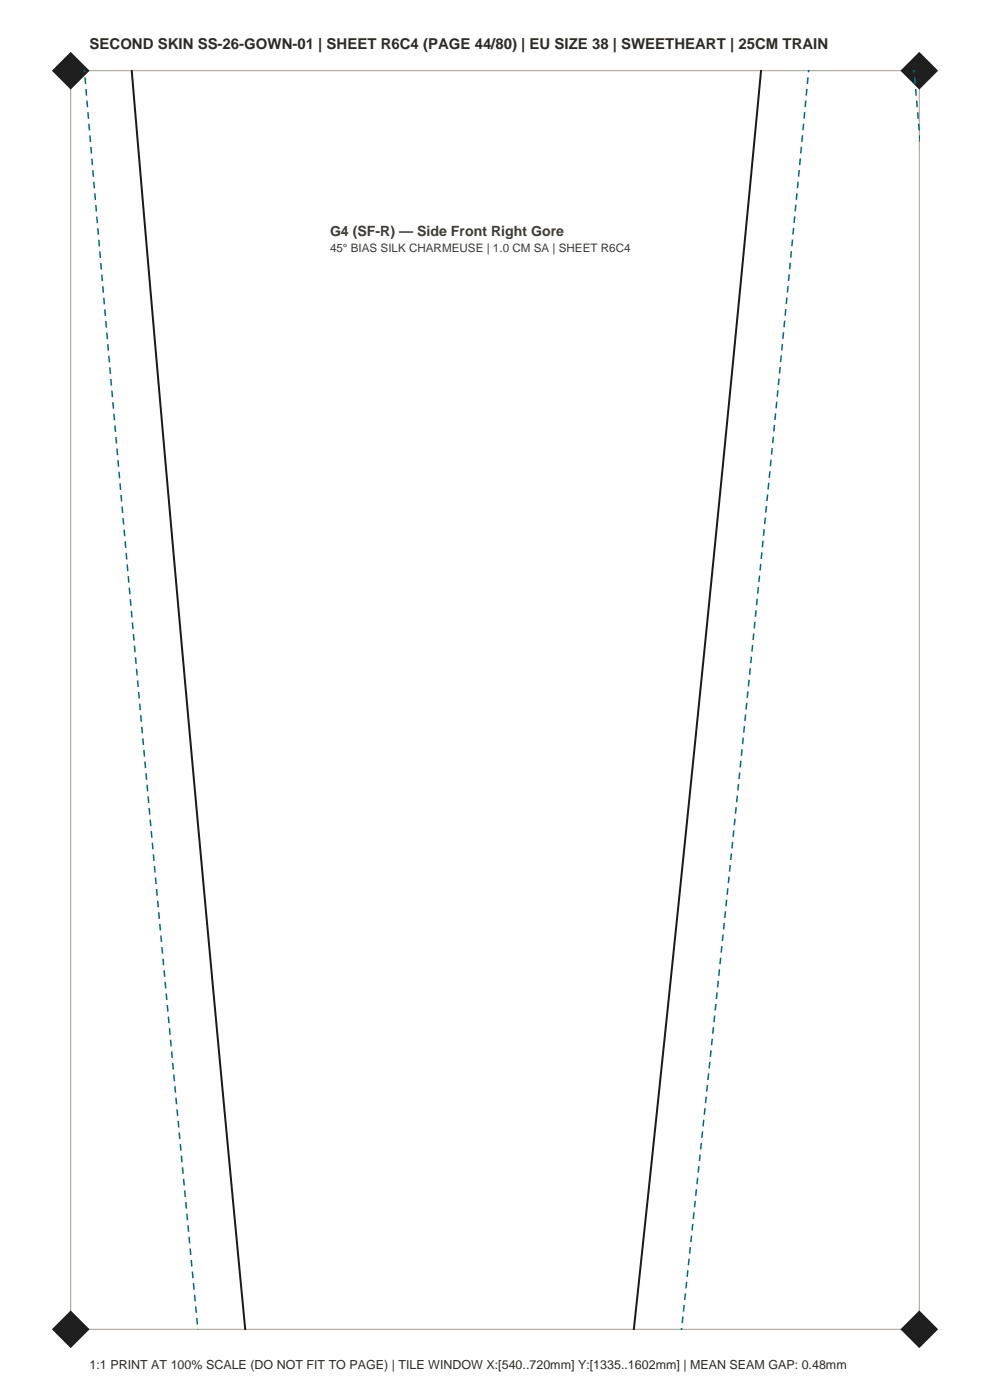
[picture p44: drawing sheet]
<svg xmlns="http://www.w3.org/2000/svg" width="210mm" height="297mm" viewBox="0 0 210 297" stroke-linecap="round" stroke-linejoin="round" font-family="sans-serif">
<defs><g id="words">
<text font-size="3.2" fill="#2e2b26" x="19" y="10.5">SECOND SKIN SS-26-GOWN-01 | SHEET R6C4 (PAGE 44/80) | EU SIZE 38 | SWEETHEART | 25CM TRAIN</text>
<text font-size="3" fill="#403b33" x="70" y="50">G4 (SF-R) — Side Front Right Gore</text>
<text font-size="2.6" fill="#2e2b26" x="19" y="290.5">1:1 PRINT AT 100% SCALE (DO NOT FIT TO PAGE) | TILE WINDOW X:[540..720mm] Y:[1335..1602mm] | MEAN SEAM GAP: 0.48mm</text>
<text font-size="2.5" fill="#403b33" x="70" y="53.5">45° BIAS SILK CHARMEUSE | 1.0 CM SA | SHEET R6C4</text>
</g></defs>
<path d="M15 15h180v267h-180z" fill="none" stroke="#a69e8f" stroke-width=".21"/>
<g fill="#1f1f1f">
<path d="M11 282l4-4 4 4-4 4z" fill-rule="evenodd"/>
<path d="M191 282l4-4 4 4-4 4z" fill-rule="evenodd"/>
<path d="M11 15l4-4 4 4-4 4z" fill-rule="evenodd"/>
<path d="M191 15l4-4 4 4-4 4z" fill-rule="evenodd"/>
</g>
<path d="M27.9 14.9l10.7 122.1 13.4 145.1M161.4 14.9l-11.9 122.6-7.8 76.3-7.3 68.3" fill="none" stroke="#1a1a1a" stroke-width=".42"/>
<path d="M17.9 14.9l10.7 123 13.4 144.2M193.9 14.9l1.2 13.6M144.6 282.1l7-66.7 7.8-76.3 12.1-124.2" fill="none" stroke="#036970" stroke-width=".32" stroke-dasharray="1.4 1.1" stroke-linecap="butt"/>
<use href="#words"/>
</svg>
